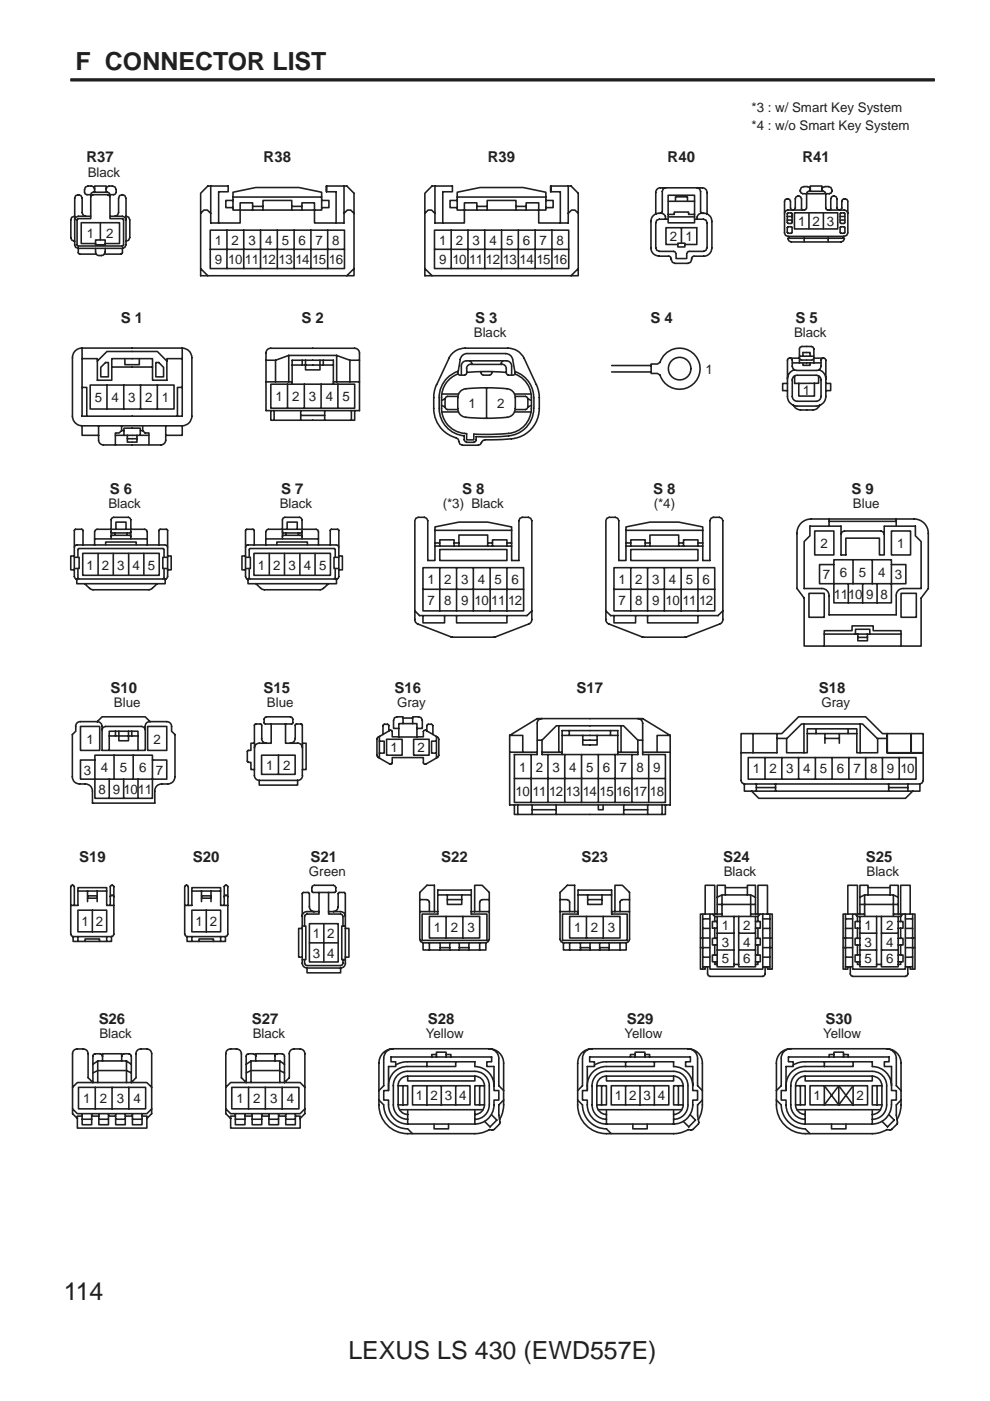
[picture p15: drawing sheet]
<svg xmlns="http://www.w3.org/2000/svg" width="210mm" height="297mm" viewBox="0 0 210 297" stroke-linecap="round" stroke-linejoin="round" font-family="sans-serif">
<defs><g id="words">
<g font-size="5.3" fill="#231f20">
<text x="16" y="14.9">F CONNECTOR LIST</text>
<text x="13.5" y="275.7">114</text>
<text x="73.9" y="288.2">LEXUS LS 430 (EWD557E)</text>
</g>
<g font-size="3.2" fill="#231f20">
<text x="18.3" y="34.4">R37</text>
<text x="55.9" y="34.4">R38</text>
<text x="103.4" y="34.4">R39</text>
<text x="141.5" y="34.4">R40</text>
<text x="170.1" y="34.4">R41</text>
<text x="25.6" y="68.5">S 1</text>
<text x="63.9" y="68.5">S 2</text>
<text x="100.7" y="68.5">S 3</text>
<text x="137.9" y="68.5">S 4</text>
<text x="168.6" y="68.5">S 5</text>
<text x="23.3" y="104.7">S 6</text>
<text x="59.6" y="104.7">S 7</text>
<text x="98" y="104.7">S 8</text>
<text x="138.5" y="104.7">S 8</text>
<text x="180.5" y="104.7">S 9</text>
<text x="23.4" y="147">S10</text>
<text x="55.8" y="147">S15</text>
<text x="83.7" y="147">S16</text>
<text x="122.3" y="147">S17</text>
<text x="173.6" y="147">S18</text>
<text x="16.8" y="182.7">S19</text>
<text x="40.9" y="182.7">S20</text>
<text x="65.8" y="182.7">S21</text>
<text x="93.5" y="182.7">S22</text>
<text x="123.3" y="182.7">S23</text>
<text x="153.3" y="182.7">S24</text>
<text x="183.6" y="182.7">S25</text>
<text x="20.9" y="217">S26</text>
<text x="53.4" y="217">S27</text>
<text x="90.7" y="217">S28</text>
<text x="132.9" y="217">S29</text>
<text x="175" y="217">S30</text>
</g>
<g font-size="2.8" fill="#231f20">
<text x="159.4" y="23.7">*3 : w/ Smart Key System</text>
<text x="159.4" y="27.5">*4 : w/o Smart Key System</text>
<text x="18.6" y="37.4">Black</text>
<text x="169.2" y="47.9">1</text>
<text x="172.3" y="47.9">2</text>
<text x="175.3" y="47.9">3</text>
<text x="18.4" y="50.5">1</text>
<text x="22.5" y="50.5">2</text>
<text x="45.5" y="51.9">1</text>
<text x="49.1" y="51.9">2</text>
<text x="52.7" y="51.9">3</text>
<text x="56.2" y="51.9">4</text>
<text x="59.8" y="51.9">5</text>
<text x="63.3" y="51.9">6</text>
<text x="66.9" y="51.9">7</text>
<text x="70.4" y="51.9">8</text>
<text x="93.1" y="51.9">1</text>
<text x="96.6" y="51.9">2</text>
<text x="100.2" y="51.9">3</text>
<text x="103.8" y="51.9">4</text>
<text x="107.3" y="51.9">5</text>
<text x="110.9" y="51.9">6</text>
<text x="114.4" y="51.9">7</text>
<text x="118" y="51.9">8</text>
<text x="142" y="51.1">2</text>
<text x="145.3" y="51.1">1</text>
<text x="45.5" y="56">9</text>
<text x="48.4" y="56">10</text>
<text x="51.9" y="56">11</text>
<text x="55.5" y="56">12</text>
<text x="59.1" y="56">13</text>
<text x="62.6" y="56">14</text>
<text x="66.2" y="56">15</text>
<text x="69.7" y="56">16</text>
<text x="93.1" y="56">9</text>
<text x="95.9" y="56">10</text>
<text x="99.5" y="56">11</text>
<text x="103" y="56">12</text>
<text x="106.6" y="56">13</text>
<text x="110.2" y="56">14</text>
<text x="113.7" y="56">15</text>
<text x="117.3" y="56">16</text>
<text x="100.5" y="71.5">Black</text>
<text x="168.4" y="71.5">Black</text>
<text x="149.6" y="79.3">1</text>
<text x="170.2" y="83.7">1</text>
<text x="20.1" y="85.3">5</text>
<text x="23.6" y="85.3">4</text>
<text x="27.2" y="85.3">3</text>
<text x="30.8" y="85.3">2</text>
<text x="34.3" y="85.3">1</text>
<text x="58.4" y="85.1">1</text>
<text x="61.9" y="85.1">2</text>
<text x="65.5" y="85.1">3</text>
<text x="69.1" y="85.1">4</text>
<text x="72.6" y="85.1">5</text>
<text x="99.3" y="86.5">1</text>
<text x="105.4" y="86.5">2</text>
<text x="23" y="107.7">Black</text>
<text x="59.3" y="107.7">Black</text>
<text x="93.9" y="107.7">(*3) Black</text>
<text x="138.6" y="107.7">(*4)</text>
<text x="180.8" y="107.7">Blue</text>
<text x="174" y="116.2">2</text>
<text x="190.2" y="116.2">1</text>
<text x="18.4" y="120.8">1 2 3 4 5</text>
<text x="54.7" y="120.8">1 2 3 4 5</text>
<text x="90.6" y="123.7">1</text>
<text x="94.2" y="123.7">2</text>
<text x="97.8" y="123.7">3</text>
<text x="101.3" y="123.7">4</text>
<text x="104.9" y="123.7">5</text>
<text x="108.4" y="123.7">6</text>
<text x="131.1" y="123.7">1</text>
<text x="134.7" y="123.7">2</text>
<text x="138.3" y="123.7">3</text>
<text x="141.8" y="123.7">4</text>
<text x="145.4" y="123.7">5</text>
<text x="148.9" y="123.7">6</text>
<text x="174.5" y="122.8">7</text>
<text x="178" y="122.3">6</text>
<text x="182.1" y="122.3">5</text>
<text x="186.2" y="122.3">4</text>
<text x="189.7" y="122.8">3</text>
<text x="90.6" y="128.3">7</text>
<text x="94.2" y="128.3">8</text>
<text x="97.8" y="128.3">9</text>
<text x="100.6" y="128.3">10</text>
<text x="104.2" y="128.3">11</text>
<text x="107.7" y="128.3">12</text>
<text x="131.1" y="128.3">7</text>
<text x="134.7" y="128.3">8</text>
<text x="138.3" y="128.3">9</text>
<text x="141.1" y="128.3">10</text>
<text x="144.7" y="128.3">11</text>
<text x="148.2" y="128.3">12</text>
<text x="176.8" y="126.9">1110</text>
<text x="183.6" y="126.9">9</text>
<text x="186.7" y="126.9">8</text>
<text x="24.2" y="150">Blue</text>
<text x="56.6" y="150">Blue</text>
<text x="84.2" y="150">Gray</text>
<text x="174.1" y="150">Gray</text>
<text x="18.3" y="157.7">1</text>
<text x="32.5" y="157.7">2</text>
<text x="82.8" y="159.5">1</text>
<text x="88.5" y="159.5">2</text>
<text x="17.8" y="164.3">3</text>
<text x="21.4" y="163.8">4</text>
<text x="25.4" y="163.8">5</text>
<text x="29.5" y="163.8">6</text>
<text x="33.1" y="164.3">7</text>
<text x="56.5" y="163.2">1</text>
<text x="60" y="163.2">2</text>
<text x="110" y="163.6">1</text>
<text x="113.6" y="163.6">2</text>
<text x="117.1" y="163.6">3</text>
<text x="120.7" y="163.6">4</text>
<text x="124.3" y="163.6">5</text>
<text x="127.8" y="163.6">6</text>
<text x="131.4" y="163.6">7</text>
<text x="134.9" y="163.6">8</text>
<text x="138.5" y="163.6">9</text>
<text x="159.6" y="164">1</text>
<text x="163.2" y="164">2</text>
<text x="166.7" y="164">3</text>
<text x="170.3" y="164">4</text>
<text x="173.8" y="164">5</text>
<text x="177.4" y="164">6</text>
<text x="181" y="164">7</text>
<text x="184.5" y="164">8</text>
<text x="188.1" y="164">9</text>
<text x="190.9" y="164">10</text>
<text x="20.9" y="168.3">8</text>
<text x="23.9" y="168.3">9</text>
<text x="26.2" y="168.3">1011</text>
<text x="109.3" y="168.7">10</text>
<text x="112.9" y="168.7">11</text>
<text x="116.4" y="168.7">12</text>
<text x="120" y="168.7">13</text>
<text x="123.6" y="168.7">14</text>
<text x="127.1" y="168.7">15</text>
<text x="130.7" y="168.7">16</text>
<text x="134.2" y="168.7">17</text>
<text x="137.8" y="168.7">18</text>
<text x="65.5" y="185.7">Green</text>
<text x="153.5" y="185.7">Black</text>
<text x="183.7" y="185.7">Black</text>
<text x="17.3" y="196.3">1 2</text>
<text x="41.4" y="196.3">1 2</text>
<text x="92" y="197.7">1</text>
<text x="95.6" y="197.7">2</text>
<text x="99.1" y="197.7">3</text>
<text x="121.7" y="197.7">1</text>
<text x="125.3" y="197.7">2</text>
<text x="128.9" y="197.7">3</text>
<text x="153" y="197.2">1</text>
<text x="157.6" y="197.2">2</text>
<text x="183.3" y="197.2">1</text>
<text x="187.9" y="197.2">2</text>
<text x="66.3" y="203">3 4</text>
<text x="66.3" y="199">1</text>
<text x="69.4" y="199">2</text>
<text x="153" y="200.7">3</text>
<text x="157.6" y="200.7">4</text>
<text x="183.3" y="200.7">3</text>
<text x="187.9" y="200.7">4</text>
<text x="153" y="204.3">5</text>
<text x="157.6" y="204.3">6</text>
<text x="183.3" y="204.3">5</text>
<text x="187.9" y="204.3">6</text>
<text x="21.1" y="220">Black</text>
<text x="53.6" y="220">Black</text>
<text x="90.3" y="220">Yellow</text>
<text x="132.4" y="220">Yellow</text>
<text x="174.5" y="220">Yellow</text>
<text x="17.6" y="233.9">1</text>
<text x="21.2" y="233.9">2</text>
<text x="24.8" y="233.9">3</text>
<text x="28.3" y="233.9">4</text>
<text x="50.1" y="233.9">1</text>
<text x="53.7" y="233.9">2</text>
<text x="57.3" y="233.9">3</text>
<text x="60.8" y="233.9">4</text>
<text x="88.2" y="233.3">1 2 3 4</text>
<text x="130.3" y="233.3">1 2 3 4</text>
<text x="172.5" y="233.3">1</text>
<text x="181.6" y="233.3">2</text>
</g>
</g></defs>
<g fill="#fff" stroke="#fff" stroke-width=".21">
<path d="M15 0v17.2z" fill-rule="evenodd"/>
<path d="M198.1 0v17.2z" fill-rule="evenodd"/>
<path d="M15 0h183.1z" fill-rule="evenodd"/>
</g>
<path d="M15 16.7h183.1v.5h-183.1z" fill-rule="evenodd" fill="#231f20" stroke="#231f20" stroke-width=".21"/>
<g fill="none" stroke="#231f20" stroke-width=".34">
<path d="M44.7 39.4v5.8M69.2 39.4h4.3l1.6 1.6v17.5h-32.6v-17.5l1.6-1.6h4.3v1.3h-2v6.6h4.5v-2.8h-1.5v-.5M69.2 39.4v1.3h2.1v6.6h-4.6v-2.8h1.5v-.5M69.2 39.4v1.3M72.9 39.4v5.8M92.2 39.4v5.8M116.8 39.4h4.3l1.5 1.6v17.5h-32.5v-17.5l1.5-1.6h4.3v1.3h-2v6.6h4.6v-2.8h-1.6v-.5M116.8 39.4v1.3h2v6.6h-4.6v-2.8h1.5v-.5M116.8 39.4v1.3M120.5 39.4v5.8M141.2 39.8l-.6 .2-.2 .6v4.3l-.3 .3a1 1 0 0 1 1 1.3M147.8 39.8l.5 .2 .2 .6v4.3l.4 .3"/>
<path d="M15.8 45.9l-.6 .2-.2 .5v3.8l.2 .5 .6 .2M15.8 45.9h.1M15.8 51.1h.1M15.8 51.9l.2 .5 .6 .3M15.8 42l.2-.5 .6-.2 .6 .2 .2 .5v3.1l.2 .5 .6 .3M15.8 42v9.9M16.6 52.7v.9l.3 .3h3.5M16.6 52.7h9.4M18.2 45.9h-1.6l-.6 .2-.2 .5M19.2 41.3l.2-.4 .4-.1h3l.4 .1 .1 .4M19.2 41.8l.2-.4 .4-.1h3l.4 .1 .1 .4M19.2 45.9v.5h-2.8v5.7h9.7v-5.7h-2.8v-.5"/>
<path d="M20.1 40.1l-.2-.5-.5-.2h-.7l-.6 .3-.2 .5 .1 .9 1.2 .2v4.6h-1M20.1 40.1v-.7h2.4v.7M20.1 40.1v.7M20.3 50.9h2v1h-2zM20.3 52.7v.7a.7 .7 0 0 0 .7 .8M20.3 51.6h-3.1v-4.4h8.1v4.4h-3M21.3 47.2v3.7M22.3 52.7v.7a.93 .93 0 0 1-1.3 .8M22.5 40.1a1.19 1.19 0 0 1 1.9-.4l.2 .5-.1 .9-.4 .2h-.8v4.6h1.1M22.5 40.1v.7M24.4 45.9h1.6l.5 .2 .2 .5M25.9 41.3l-.6 .2-.2 .5v3.1l-.2 .5-.5 .3"/>
<path d="M25.9 41.3l.6 .2 .2 .5v9.9l-.2 .5-.5 .3M26 52.7v.9l-.4 .3h-3.5M26.7 45.9l.6 .2 .2 .5v3.8l-.2 .5-.6 .2M42.5 45.2l.7-.7h.8l.7 .7v2.1h1.7M42.5 56.9l1.6 1.6M44.6 48.8h28.4v8.1h-28.4zM44.6 52.9h28.4M48.1 48.8v8.1M49.4 42.5h-1.5v1.5h1.5M49.4 42.5v-1.7l4.8-1h9.2l4.8 1v1.7M49.4 41.8h18.8M49.4 42.5v1.5"/>
<path d="M51.7 48.8v8.1M53.6 44.5v-1.5h-2.7v1.5h15.8v-1.5h-2.7v1.5M53.6 43.8h2.2M55.2 48.8v8.1M55.8 44.5v-2h6.1v2M58.8 48.8v8.1M61.9 43.8h2.1M62.4 48.8v8.1M65.9 48.8v8.1M68.2 42.5h1.5v1.5h-1.5M68.2 42.5v1.5M69.5 48.8v8.1"/>
<path d="M75.1 45.2l-.7-.7h-.8l-.7 .7v2.1h-1.6M75.1 56.9l-1.6 1.6M90.1 45.2l.7-.7h.7l.7 .7v2.1h1.7M90.1 56.9l1.5 1.6M92.1 48.8h28.5v8.1h-28.5zM92.1 52.9h28.5M95.7 48.8v8.1M96.9 42.5h-1.5v1.5h1.5M96.9 42.5v-1.7l4.9-1h9.1l4.8 1v1.7M96.9 41.8h18.8M96.9 42.5v1.5M99.2 48.8v8.1"/>
<path d="M101.1 44.5v-1.5h-2.6v1.5h15.7v-1.5h-2.6v1.5M101.1 43.8h2.2M102.8 48.8v8.1M103.3 44.5v-2h6.1v2M106.3 48.8v8.1M109.4 43.8h2.2M109.9 48.8v8.1M113.5 48.8v8.1M115.7 42.5h1.6v1.5h-1.6M115.7 42.5v1.5M117 48.8v8.1M122.6 45.2l-.7-.7h-.7l-.7 .7v2.1h-1.7"/>
<path d="M122.6 56.9l-1.5 1.6M138 52.6a1.73 1.73 0 0 0 1.7 1.7M139 45.4v-4.6a.97 .97 0 0 1 1.1-1h8.8a.97 .97 0 0 1 1 1v4.6M139 45.4l-.6 .5-.4 .8v5.9M139 52.5l.2 .6 .6 .2h3l.4 .1 .1 .4v1h2.3v-1l.2-.4 .3-.1M139.7 45.2l-.7 .2M139.8 54.3h2l.3 .1 .2 .7M139.8 45.2h.3M141.7 41.4h5.6v5.8h-5.6zM141.7 45.5h1.3v-.5h3v.5h1.3M141.7 46.5h-1.9l-.6 .2-.2 .5v5.3M141.7 46h5.6"/>
<path d="M141.7 42.7h5.6M143.2 42.7v-1h2.6v1M143.7 51.6h1.5v.8h-1.5zM143.7 51.8h-2.5v-3.5h6.5v3.5h-2.5M144.5 48.3v3.3M147.3 46.5h1.9l.5 .2 .2 .5v5.3M149.2 45.2l.7 .2M149.2 54.3l-2.4 .1-.4 1.2-.5 .2h-2.8l-.5-.2-.3-.6M149.2 45.2a1.08 1.08 0 0 0-1.4 1.3M149.9 45.4l.8 .7 .2 .8M149.9 52.5l-.2 .6-.5 .2h-3.1M150.9 52.6a1.7 1.7 0 0 1-1.7 1.7"/>
<path d="M150.9 46.9v5.7M166.9 45.9h1.1M166.9 46.7h1.1M167 48.1h.9v1.3h-.9zM167.1 45.1l-.2 .2v1.8l.2 .3M167.1 45.1h.7M167.1 47.4h.7M167.3 50.5h11.5M167.3 50.1h11.5M167.6 42.7l-.2-.4-.4-.2-.5 .2-.2 .4v6.7l.2 .5 .7 .2v.4l-.2 .1 .3 .5 .4 .2h10.6l.5-.2 .2-.5-.2-.1v-.4l.7-.2 .3-.5v-6.7l-.2-.4-.4-.2-.6 .2-.1 .4M167.6 42.7v1.4l.1 .3 .3 .1M167.7 45.1l.2 .2v1.8v.2l-.2 .1"/>
<path d="M168.2 44.5l.3-.1 .1-.3v-2l.2-.4 .6-.1 .4 .1 .1 .4v2.2l.2 .2M168.4 45.1h9.2v3.4h-9.2zM169.7 40.5l.1 .4 .4 .1M169.7 40.3l.2-.5 .6-.2 1.1 .1 .2 .5v-.8h2.5v1.2M169.7 40.3v.3M170.2 41.1h.8v3l-.1 .3-.3 .1M170.5 50.5v.8M170.6 44.5h-3.6l-.5 .2-.2 .5M171 41.1h4.9M171.5 40.5l-.5 .5M171.5 40.6l3.1-.1 .3 .2 .2 .3M171.5 45.1v3.4"/>
<path d="M171.8 40.2v.4M174.2 40.2l.2-.5 .5-.1h.7l.6 .2 .2 .7-.2 .4-.3 .1M174.6 45.1v3.4M175.1 41.1l.1 3.3 3.8 .1 .5 .2 .3 .5M175.6 50.5v.8M176.7 41.6l-.4 .1-.2 .4v2.2l-.2 .2M176.7 41.6l.6 .1 .2 .4v2l.1 .3 .3 .1M178.1 45.9h1M178.1 46.7h1M178.2 48.1h.9v1.3h-.9zM178.3 45.1l-.2 .2v1.8l.2 .3M178.3 45.1h.6"/>
<path d="M178.3 47.4h.6M178.5 42.7v1.4l-.1 .3-.3 .1M178.9 45.1l.2 .2v1.8l-.2 .3M15.4 75.8v12.4a2.06 2.06 0 0 0 2 2.1M17.4 73.8a2.01 2.01 0 0 0-2 2M17.4 76h3.2v4.6h3.1v-4.6h8.6v4.6h3.1v-4.6h3.2M17.4 73.8h21.2M17.4 73.8v14.4h21.2v-14.4M20.6 76.6l2.1-2.1h10.7l2 2.1M21.4 77.9l1-1h.6v3h-1.6zM23.7 77.8h8.6M26.5 76v1.3h3v-1.3"/>
<path d="M33 76.9h.7l1 1v2h-1.7zM38.6 73.8a2.06 2.06 0 0 1 2.1 2v12.4a2.08 2.08 0 0 1-2.1 2.1M56.4 76.4h2v4.6M61.2 75.4v5.6M61.2 75.4h10.2M61.2 75.4l-2.8 1M61.9 77.4h8.8M64.1 76.4v1M64.8 76.4v2h3v-2M68.5 76.4v1M71.4 75.4v5.6M71.4 75.4l2.8 1"/>
<path d="M75.2 73.8a1.02 1.02 0 0 1 1 1.1v12.2h-18.8M75.2 73.8h-17.8l-.5 .2-.4 .3-.1 .5v12.3h1v2h17.8v-2M76.2 76.4h-2v4.6M95.2 76l-2.6 5.6M97 79.3a5.3 5.3 0 0 0-3.4 5 10 10 0 0 0 .3 3.9 5.4 5.4 0 0 0 5 3.7v1.4h1.6v-1.3l4 .1a15.2 15.2 0 0 0 5.2-.7 5.3 5.3 0 0 0 2.9-4.8M97.1 78.7a5.9 5.9 0 0 0-4 5.6M97.8 79.5v-1.9l.1-.5a1.12 1.12 0 0 1 1.1-.6h8.3a1.12 1.12 0 0 1 1.2 1.1v1.9M98.6 73.8a3.8 3.8 0 0 0-3.5 2.2M98.6 73.8h9.1a3.8 3.8 0 0 1 3.4 2.2l2.6 5.6M99 79l4.2-.2 4.1 .2M99.1 75a1.5 1.5 0 0 0-1.5 1.2l-.5 3.1 .3 .2h1.1l.3-.1 .2-1.2M99.1 75h8.1"/>
<path d="M99.5 76.5l.3 .1 .1 .2M99.8 77.2a.91 .91 0 0 0-.9 1M99.9 77.3h6.5M100 76.9l.1 .4M102 78.8l.1 .6 .4 .1h1.3l.3-.1 .2-.6M106.4 77.2a.92 .92 0 0 1 .9 .9M106.8 76.5l-.3 .1-.2 .7M107.2 75a1.5 1.5 0 0 1 1.5 1.2l.6 3.1-.5 .2h-1l-.3-.1-.2-1.2M109.2 78.8a5.8 5.8 0 0 1 4 5.5M109.2 79.3a5.3 5.3 0 0 1 3.5 5M138.1 77.5v1.4M139.9 76.8a4.4 4.4 0 0 1 6.7-2.2 4.4 4.4 0 0 1 0 7.1 4.4 4.4 0 0 1-6.7-2.2l-.5-.3h-1.3v-.3h-8.4"/>
<path d="M139.9 76.8l-.5 .4h-1.3v.3h-8.4M167.6 75.9l.3 .2 .1 .2v1.3M168 77.6l.2 .6 .7 .3M168 76.9h6.1M168.3 79.9l.7-.3h4l.6 .1 .3 .4 .2 .5v3.5a1.04 1.04 0 0 1-1 1h-4.1a1.04 1.04 0 0 1-1-1v-3.5zM168.4 78.4a2.04 2.04 0 0 0-1.4 2M168.5 79.7v1.6h5.1v-1.6M169.5 73.9l.1-.3 .4-.1h2l.4 .1 .2 .4v2.9M169.5 74v2.9M169.5 75.5h3.1M170.2 76.9v.6h1.6v-.6M170.2 75.5v-.8h1.6v.8"/>
<path d="M173.6 78.4a2.03 2.03 0 0 1 1.5 2M174.1 77.6a.94 .94 0 0 1-.9 .9h-4.3M174.5 75.9l-.3 .2-.1 .2v1.3M17.4 82.1h1v6.1M19.1 81.6h17.8v5.1h-17.8zM20.9 90.3v3a1.04 1.04 0 0 0 1 1h12.2a1.04 1.04 0 0 0 1-1v-3M22.7 81.6v5.1M24.5 92.3h5.2v-1.5h-3.4v1.5M25.8 90.3v1M26.2 81.6v5.1M26.3 91.3h-.5l-.5 .5h-.8v2.5M27 92.3v1.4h2v-1.4"/>
<path d="M27 93h2M29.7 91.3h.6l.5 .5h.8v2.5M29.7 92.3h1.9M29.8 81.6v5.1M30.3 90.3v1M33.4 81.6v5.1M38.6 90.3h-21.2v2h3.5M38.6 90.3v2h-3.5M38.6 82.1h-1v6.1M56.4 81h5.5M57.4 81.5h17.8v5.1h-17.8zM58.1 87.1v2"/>
<path d="M61 81.5v5.1M61.9 81.5v-5.1h8.8v5.1M63.8 88.1h5M63.8 87.1v2M64.5 81.5v5.1M68.1 81.5v5.1M68.8 87.1v2M70.7 81h5.5M71.6 81.5v5.1M74.5 87.1v2M92.6 81.5l-.4 1.2-.2 1.6a8.2 8.2 0 0 0 1.4 6.3l1.3 1.3 2 .9M93.1 84.3v2.3a5.8 5.8 0 0 0 5.3 5.8v.9l.2 .3 .3 .2h1.6l.3-.2 .2-1h3.2l3.6-.2"/>
<path d="M93.6 85.9l.8 .4M93.6 83.5h3.6M93.6 87.3h3.6M94.4 86.3l.1 .4 .4 .1h2.2M94.4 84.5v1.8M94.4 84.5l-.8 .4M97.1 84h-2.2l-.4 .2-.1 .3M97.6 83a4.3 4.3 0 0 1 3.1-.7l3.7-.1a10 10 0 0 1 4.1 .6l.5 .5 .2 .7v2.6a2.02 2.02 0 0 1-2.3 1.9l-3.8 .2-3.7-.2a2.01 2.01 0 0 1-2.3-1.9v-2.8zM103.2 82.2v6.5M109.1 83.5h3.5M109.1 87.3h3.5M109.3 84h2.1l.3 .2 .2 .3"/>
<path d="M111.9 86.3l-.2 .4-.3 .1h-2.1M111.9 84.5v1.8M111.9 84.5l.8 .4M112.7 85.9l-.8 .4M112.7 84.3v2.3M113.2 86.6a5.8 5.8 0 0 1-5.3 5.8M113.2 84.3v2.3M113.7 81.5l.6 2v3.1M114.3 86.6a6.6 6.6 0 0 1-7.1 6.5l-3.6 .1a1.44 1.44 0 0 0-1.8 1l-.4 .2h-3.3l-.6-.2-.3-1.1-.5-.3M167 81.3h-1.1v1.5h1.1M168.2 85.9a1.68 1.68 0 0 0 1.5 1h3l.7-.4 .4-.6M168.2 85.9l.8 .2h4.1l.7-.2"/>
<path d="M168.2 85.9a2.01 2.01 0 0 1-1.2-1.8v-7.8l.1-.2 .3-.2h2.1l.1 .3 .3 .1h2.2l.3-.1 .2-.3 2.4 .2 .1 .2v7.8a2.02 2.02 0 0 1-1.3 1.8M169.4 81.3v2.7h3.3v-2.7M175.1 81.3h1v1.5h-1M15.8 118.2h1v2.3h-1M15.8 117.9v2.9M16.5 118.2v-1.6l.1-.3h.2h17.7l.3 .3v1.6M17.5 117.3h16.3v4.7h-16.3zM17.6 115.5h-1.3l-.4 .2-.1 .3M20.1 114.3h11.1M20.1 115.5h11.1M20.8 117.3v4.7M22.4 115.5v-.6h6.5v.6"/>
<path d="M23.6 113.7l.2-.2h3.7l.2 .3M23.6 112.7l.2 .3h3.7l.2-.3M23.6 114.3v-2.1h4.1v2.1M24 117.3v4.7M24.1 109.7l-.4 .1-.1 .4v2h-3l-.4 .2-.1 .3v2.8h-2.5l-.1-3.2h-1.7v5.6h-.8v2.9h.8v1.4l.2 .5M24.1 109.7h3.1l.4 .1 .1 .4v2h3l.4 .2 .1 .3v2.8h2.5l.1-3.2h1.7v5.6h.8v2.9h-.8v1.4l-.2 .5M24.3 113v.5M24.6 112.2v-1.5h2.1v1.5M27 113v.5M27.3 117.3v4.7M30.5 117.3v4.7M33.7 115.5h1.3l.4 .2 .1 .3"/>
<path d="M35.5 118.2h-1v2.3h1M35.5 117.9v2.9M52.1 118.2h1v2.3h-1M52.1 117.9v2.9M52.8 118.2v-1.6l.1-.3h.2h17.7l.3 .3v1.6M53.8 117.3h16.3v4.7h-16.3zM53.9 115.5h-1.3l-.4 .2-.1 .3M56.4 114.3h11.1M56.4 115.5h11.1M57.1 117.3v4.7M58.7 115.5v-.6h6.5v.6M59.9 113.7l.2-.2h3.7l.2 .3"/>
<path d="M59.9 112.7l.2 .3h3.7l.2-.3M59.9 114.3v-2.1h4.1v2.1M60.3 117.3v4.7M60.4 109.7l-.4 .1-.1 .4v2h-3l-.4 .2-.1 .3v2.8h-2.5l-.1-3.2h-1.7v5.6h-.8v2.9h.8v1.4l.2 .5M60.4 109.7h3.1l.4 .1 .1 .4v2h3l.4 .2 .1 .3v2.8h2.5l.1-3.2h1.7v5.6h.8v2.9h-.8v1.4l-.2 .5M60.6 113v.5M60.9 112.2v-1.5h2.1v1.5M63.3 113v.5M63.6 117.3v4.7M66.8 117.3v4.7M70 115.5h1.3l.4 .2 .1 .3M71.8 118.2h-1v2.3h1"/>
<path d="M71.8 117.9v2.9M92.2 115.8h16.3M92.2 112.4h16.3M92.2 115.1h1M93.2 116.5h14.3v2.3h-14.3zM93.2 115.8v-1.3h3.1v1.3M96.3 115.1h1M97.3 115.8v-2.4h6.1v2.4M103.4 115.1h1M104.4 115.8v-1.3h3.1v1.3M107.5 115.1h1M132.7 115.8h16.3"/>
<path d="M132.7 112.4h16.3M132.7 115.1h1M133.7 116.5h14.3v2.3h-14.3zM133.7 115.8v-1.3h3.1v1.3M136.8 115.1h1M137.8 115.8v-2.4h6.1v2.4M143.9 115.1h1M144.9 115.8v-1.3h3.1v1.3M148 115.1h1M172.7 112.6h4.1v5.1h-4.1zM175.8 110v1.6M175.8 110.5h14.2"/>
<path d="M176.8 118.7h12.2v9.1h-12.2zM176.8 119.7h-3v4.1h18.3v-4.1h-3.1M178.3 113.3l.2-.5 .5-.2h7.8l.4 .2 .3 .5M180.9 118.7v5.1M184.9 118.7v5.1M189 112.6h4.1v5.1h-4.1zM190 110v1.6M193.8 110a3 3 0 0 1 3 3.1v11.7l-1.5 2v10.2h-24.8v-10.2l-1.5-2v-11.7M193.8 110h-21.8a3 3 0 0 0-3 3.1M16 122.7l.3 .2v.9h1.6l1.1 1 .7 .2h11.9l.7-.2 1-1h1.7v-.9l.3-.2M16 122.7l.3 .1M16.3 122.8h18.7"/>
<path d="M16.3 122.8v.1M16.5 120.6v1.9l.3 .3M17.9 123.8h15.4M34.8 120.6v1.9l-.3 .3M35 122.8v.1M35.3 122.7l-.3 .1M52.3 122.7l.3 .2v.9h1.7l1 1 .7 .2h11.9l.7-.2 1.1-1h1.6v-.9l.3-.2M52.3 122.7l.3 .1M52.6 122.8h18.7M52.6 122.8v.1M52.8 120.6v1.9l.3 .3M54.3 123.8h15.4"/>
<path d="M71.1 120.6v1.9l-.3 .3M71.3 122.8v.1M71.6 122.7l-.3 .1M88 129.5l1 1h22.7l1.1-1M89.7 120.4h21.3v9.1h-21.3zM89.7 130.5v1.6h4.6v-1.6M89.7 124.9h21.3M93.2 120.4v9.1M96.8 130.5v1.6h10.7v-1.6M96.8 120.4v9.1M100.4 120.4v9.1M103.9 120.4v9.1"/>
<path d="M107.5 120.4v9.1M112.8 131.3v-20.9l-.3-.5-.5-.2h-1.3l-.5 .2-.2 .5v8.4h-1.5v-7.1l-5.1-1h-6.1l-5.1 1v7.1h-1.5v-8.4l-.2-.5-.5-.2h-1.3l-.5 .2-.2 .5v20.9v.5l.4 .4 7.4 2.9h8.9l7.5-2.9 .4-.4 .2-.5M128.5 129.5l1 1h22.7l1.1-1M130.2 120.4h21.3v9.1h-21.3zM130.2 130.5v1.6h4.6v-1.6M130.2 124.9h21.3M133.7 120.4v9.1M137.3 130.5v1.6h10.7v-1.6M137.3 120.4v9.1M140.9 120.4v9.1M144.4 120.4v9.1M148 120.4v9.1"/>
<path d="M153.3 131.3v-20.9l-.3-.5-.5-.2h-1.3l-.5 .2-.2 .5v8.4h-1.5v-7.1l-5.1-1h-6.1l-5.1 1v7.1h-1.5v-8.4l-.2-.5-.5-.2h-1.3l-.5 .2-.2 .5v20.9v.5l.4 .4 7.4 2.9h8.9l7.5-2.9 .4-.4 .2-.5M171.5 125.8h3.3v5.1h-3.3zM174.2 124.8a1.5 1.5 0 0 1 1.6 1.5v4.1h14.2v-4.1M174.3 124.8h-3.8v-10l1.2-1.2v-2h6.6v6.1h1v-3.6h7.2v3.6h1v-6.1h6.6v2l1.2 1.2v10l-4.3 .1a1.45 1.45 0 0 0-1 1.4M174.8 137v-3.3h5.9v-1h4.4v1h5.9v3.3M174.8 134.4h16.2M179.9 123.8v4M181.4 134.4v-1h3v1M181.9 134.4v1.5h2v-1.5M181.9 135.1h2M182.9 123.8v4M186 123.8v4"/>
<path d="M191 125.8h3.3v5.1h-3.3zM16.1 154v1l-.8 .7v9a1.5 1.5 0 0 0 1.6 1.5 2.93 2.93 0 0 1 2 .3l.5 .4 .2 .5v2.9h13.2v-2.6M17.1 154h4v5.1h-4zM20.6 153a1.02 1.02 0 0 1 1 1v5.1h7.7M21.6 154.7l.2-.5 .6-.2h7.7l.5 .2 .2 .5M23.2 156h6.1M24.5 155v1M25.2 155v2.1h2v-2.1M27.9 155v1M30.8 154v5.1h-1.5v-4.1h-6.1v4.1M31.3 154h4.1v5.1h-4.1zM31.8 153l-1-1h-9.2l-1 1h-3.5a.97 .97 0 0 0-1.1 1"/>
<path d="M31.8 153l-.7 .3-.3 .7M31.8 153h3.6M35.3 153h.1a1.02 1.02 0 0 1 1 1v1l.7 .7v9a1.55 1.55 0 0 1-1.5 1.5 3 3 0 0 0-2.1 .2l-.4 .5-.3 .8M54 157.6v5.6M55.5 153.8l-.3-.3-1.2 .1-.1 4h-.7v1.5h-.7l-.1 .3v2l.1 .2h.7v1.6h.7v1.2a1.04 1.04 0 0 0 1.1 1.1M55.5 156.5a1.04 1.04 0 0 0 1 1.1M55.5 153.8v2.8M56 152.5l.1 .9 1.4 .1v4.1h-1M56.5 157.6l-1.9 .1a1.02 1.02 0 0 0-.7 .9M57.5 153.5h3.1M61.6 152l.3 .1 .2 .4M61.6 157.5l.5-.1 .4-.6 .2-3.2h1.4v4h.8v5.6h-.8v1.2"/>
<path d="M61.6 152h-5.1l-.3 .1-.2 .4M61.6 157.6h1.5M62.1 153.3l-.3 .2h-1.3v4.1h1.1M62.1 152.5v.8M63.1 157.6a.97 .97 0 0 1 1 1M64.1 157.6v5.6M79.9 156.7v3.4M80.4 157.1h1.1v2.6h-1.1M80.4 156.1v4.6M82 156.7h3.3v3.4h-3.3zM82.5 155l-1.3 .7M84.6 154.4v-1h3.8v1"/>
<path d="M84.6 156.3h3.8M85.5 152.2v1.2M87.5 152.2v1.2M87.7 156.7h3.3v3.4h-3.3zM90.5 155l1.3 .7M90.8 153.6l-.3 .3v1.1l-.6-.2-.1 .3v1.1h-1.4v-1.8h1.1v-1.7l-.2-.5-.6-.2h-1.2v.2h-2v-.2h-1.3l-.6 .2-.2 .5v1.7h1.2v1.8h-1.4v-1.1l-.2-.3-.6 .2v-1.4h-.9l-.3 .3v1.8l-1 .6-.3 .4M90.8 153.6h.9l.1 .3v1.8l1 .6 .2 .4v3.4l-.2 .5-2.6 1.4h-.3l-.1-.2v-1.2h-6.6v1.2l-.2 .2h-.3l-2.5-1.4-.3-.5M92.5 157.1h-1v2.6h1M92.5 156.1v4.6M108.1 155.9v14.8h1v2h32v-2M108.1 155.9h2.7v3.6M108.1 155.9l5.8-3.5h22.4l5.8 3.5"/>
<path d="M108.1 159.5h5.8M109.1 160h4.8v-3.1h1v3.1h20.3v-3.1h1.1v3.1h4.8v10.1h-32zM112.6 160v10.1M113.9 153.4v3.5M114.9 152.4h-.4a1.02 1.02 0 0 0-.6 1M114.9 156.9l3.1-3h14.2l3 3M114.9 159.5h4.3M116.2 160v10.1M118.5 153.9v5.6M119.2 160v-5.1h11.8v5.1M119.2 155.9h11.8M119.7 160v10.1"/>
<path d="M120.7 154.9v1M123.3 160v10.1M123.6 155.9v2h3v-2M123.6 156.9h3M126.9 160v10.1M129.4 154.9v1M130.4 160v10.1M131 159.5h4.2M131.7 153.9v5.6M134 160v10.1M135.2 152.4a1.02 1.02 0 0 1 1.1 1v3.5M136.3 159.5h5.8"/>
<path d="M137.5 160v10.1M142.1 155.9h-2.8v3.6M142.1 155.9v14.8h-33M159.7 155.5v4.1M164.7 156.6h2.1v3h4.4v-5.1h10.5v5.1h4.4v-3h2M164.7 155.5v4.1h-7.6M166.8 156.6l3.1-3.1h13l3.1 3.1M170.5 153.5v6.1M171.2 155.5h10.5M173 154.5v1M174.9 155.5v2.1M174.9 156.6h3.1"/>
<path d="M178 155.5v2.1M179.8 154.5v1M182.4 153.5v6.1M188.1 155.5v4.1h7.6M193.2 155.5v4.1M20.1 160.1h12.2v9.2h-12.2zM20.1 161.1h-3v4.1h18.3v-4.1h-3.1M23.2 165.2v4.1M24.2 160.1v5.1M26.2 165.2v4.1M28.2 160.1v5.1M29.3 165.2v4.1"/>
<path d="M55.5 160.1h7.1v4.1h-7.1zM59 160.1v4.1M64.1 164.4a1.02 1.02 0 0 1-1 1.1v1h-8.1v-1h8.1M109.1 165.1h32M109.8 170.7v2M112.8 171.7h5.1M112.8 170.7v2M117.9 170.7v2M126.9 170.7v1h1v-1M132.2 170.7v2M132.2 171.7h5.1M137.3 170.7v2"/>
<path d="M140.4 170.7v2M157.8 166.2l-.5-.2-.2-.5v-10h8.7l3.5-3.5h14.2l3.6 3.5h8.6v10l-.2 .5-.5 .2M157.8 166.2v1.5h1.6M157.8 166.2h37.2M158.6 160.6h35.6v4.6h-35.6zM159.4 167.7l1.5 1.6h31.1l1.5-1.6M159.4 167.7h34.1M160.4 167h4M160.4 166.2v1.5M162.2 160.6v4.6M164.4 166.2v1.5M165.8 160.6v4.6"/>
<path d="M169.3 160.6v4.6M172.9 160.6v4.6M176.4 160.6v4.6M180 160.6v4.6M183.5 160.6v4.6M187.1 160.6v4.6M188.4 167h4.1M188.4 166.2v1.5M190.7 160.6v4.6M192.5 166.2v1.5M195 166.2v1.5h-1.5M15 192h1.5v-3.8h6.1v3.8h.8v-4a.42 .42 0 0 1 .6-.2l.1 10.3-.1 .3-.4 .2"/>
<path d="M15.5 198.6v1h8.1v-1M15.5 198.6h8.1M15.8 192v-4a.43 .43 0 0 0-.7-.2l-.1 10.3 .2 .3 .3 .2M16.5 193h6.1v4.6h-6.1zM16.5 198.6v1M16.5 188.9h6.1M18 199.6v-.5h3.1v.5M18.6 190.4h2M18.6 188.9v2.3M18.6 189.9h2M19.6 193v4.6M20.6 188.9v2.3"/>
<path d="M22.6 198.6v1M23.4 190.1a.44 .44 0 0 1 .6-.2l.1 .2M23.4 192h.7M39.2 192h1.5v-3.8h6.1v3.8h.7v-4a.41 .41 0 0 1 .7-.2l.1 10.3-.1 .3-.4 .2M39.7 198.6v1h8.1v-1M39.7 198.6h8.1M39.9 192v-4a.43 .43 0 0 0-.7-.2v10.3l.1 .3 .4 .2M40.7 193h6.1v4.6h-6.1zM40.7 198.6v1M40.7 188.9h6.1M42.2 199.6v-.5h3.1v.5M42.7 190.4h2"/>
<path d="M42.7 189.9h2M42.7 188.9v2.3M43.7 193v4.6M44.7 188.9v2.3M46.8 198.6v1M47.5 190.1a.43 .43 0 0 1 .7-.2l.1 .2M47.5 192h.8M64.1 196.3h.7v7.2h-.7M64.1 196.8v6.1M64.6 194.3v2M65.6 195.8h6.1v8.2h-6.1zM65.6 192.3v-2.8l-.3-.3-1.1 .1-.1 7.5h-.8v6.1h.8l.1 1.8 .4 .4 .5 .1"/>
<path d="M65.6 192.2l.3 .8 .7 .3M65.6 199.9h6.1M66.1 188.2l.1-.3 .4-.2h4.1l.3 .2 .2 .3-.1 .9-1.4 .1v4.1h1M66.1 188.2l.1 .9 1.4 .1v4.1h-1M66.6 193.3h-1.5a1.02 1.02 0 0 0-1 1M67.6 193.3v.5h-2.5l-.4 .2-.1 .3M67.6 189.2h2.1M68.7 195.8v8.2M69.7 193.3v.5h2.5l.4 .2 .1 .3v2M70.7 193.3l2 .1 .4 .4 .1 .5M71.7 192.3l-.1 .3a.99 .99 0 0 1-.9 .7M71.7 192.3l.1-3h1.3l.1 7.5h.8v6.1h-.8v1.3"/>
<path d="M73.2 196.3h-.7v7.2h.7M73.2 196.8v6.1M89 190.7h1.5l.4 .2 .1 .4v2M89 193.3h3.1M89.7 199.9v1.5h13.3v-1.5M89.7 199.9h13.3M91 194.3h10.7v4.6h-10.7zM91 199.9v1.5M92.1 193.3v-5.6h-1.6l-1.5 1.5v10l.2 .5 .5 .2M92.1 193.3h.7v-4.6h7.1v5.1h3.3v5.6h-13.7v-5.6h3.3v-.5M92.8 189.7h7.1M93.3 199.9v1.5"/>
<path d="M94.6 194.3v4.6M94.8 189.7v2.1h3.1v-2.1M94.8 190.7h3.1M95.4 199.9v1.5M97.4 199.9v1.5M98.1 194.3v4.6M99.4 199.9v1.5M99.9 193.3h3.8M100.6 193.3v-5.6h1.6l1.5 1.5v10l-.2 .5-.5 .2M101.7 199.9v1.5M103.7 190.7h-1.5l-.3 .2-.2 .4v2M118.7 190.7h1.6l.3 .2 .2 .4v2"/>
<path d="M118.7 193.3h3.1M119.5 199.9v1.5h13.3v-1.5M119.5 199.9h13.3M120.8 194.3h10.7v4.6h-10.7zM120.8 199.9v1.5M121.8 193.3v-5.6h-1.5l-1.6 1.5v10l.3 .5 .5 .2M121.8 193.3h.8v-4.6h7.1v5.1h3.3v5.6h-13.7v-5.6h3.3v-.5M122.6 189.7h7.1M123.1 199.9v1.5M124.3 194.3v4.6M124.6 189.7v2.1h3v-2.1M124.6 190.7h3"/>
<path d="M125.1 199.9v1.5M127.1 199.9v1.5M127.9 194.3v4.6M129.2 199.9v1.5M129.7 193.3h3.8M130.4 193.3v-5.6h1.6l1.5 1.5v10l-.2 .5-.5 .2M131.5 199.9v1.5M133.5 190.7h-1.5l-.4 .2-.1 .4v2M148.5 198.9h2M149 194.8h1.5M149 196.8h1.5M149 193.8v11.7"/>
<path d="M149.5 193.8h-1v11.7h1v-.5h.5v1.5l.2 .4 .3 .1h11.2l.4-.1 .1-.4v-1.5h.5v.5h1v-11.7h-1M149.5 193.8v-6.1h2v6.1M149.5 193.8h1M151 193.8h2.1M151.5 194.3l-.5-.5h-.5v11.7h11.2v-11.7h-.5l-.5 .5M151.5 196.8v2.1M152.1 194.3h3.5v10.7h-3.5zM152.1 193.8v-6.1h1.7v.5h4.7v-.5h1.7v6.1M152.1 198.9h-1.1v1.5h1.1M152.1 194.3h-.6v1.1M152.1 195.4h-1.1v1.4h1.1M152.1 197.9h3.5"/>
<path d="M152.1 191.8h8.1M153.1 194.3v-4.6h6.1v4.6M153.1 189.7l-1 .5M153.8 188.2v1.5M155.6 194.3h1M156.6 194.3h3.6v10.7h-3.6zM156.6 197.9h3.6M158.5 188.2v1.5M159.2 193.8h2M159.2 189.7l1 .5M160.2 194.3h.5v1.1M160.2 198.9h1v1.5h-1"/>
<path d="M160.2 195.4h1v1.4h-1M160.7 193.8v-6.1h2v6.1M160.7 196.8v2.1M161.7 193.8h1M161.7 194.8h1.5M161.7 198.9h2M161.7 196.8h1.5M163.2 193.8v11.7M178.8 198.9h2M179.3 194.8h1.5M179.3 196.8h1.5M179.3 193.8v11.7"/>
<path d="M179.8 193.8h-1v11.7h1v-.5h.5v1.5l.1 .4 .4 .1h11.2l.3-.1 .2-.4v-1.5h.5v.5h1v-11.7h-1M179.8 193.8v-6.1h2v6.1M179.8 193.8h1M181.3 193.8h2M181.8 194.3l-.5-.5h-.5v11.7h11.2v-11.7h-.5l-.5 .5M181.8 196.8v2.1M182.3 194.3h3.6v10.7h-3.6zM182.3 193.8v-6.1h1.7v.5h4.7v-.5h1.7v6.1M182.3 198.9h-1v1.5h1M182.3 194.3h-.5v1.1M182.3 195.4h-1v1.4h1M182.3 197.9h3.6"/>
<path d="M182.3 191.8h8.1M183.3 194.3v-4.6h6.1v4.6M183.3 189.7l-1 .5M184 188.2v1.5M185.9 194.3h1M186.9 194.3h3.5v10.7h-3.5zM186.9 197.9h3.5M188.7 188.2v1.5M189.4 193.8h2.1M189.4 189.7l1 .5M190.4 194.3h.6v1.1M190.4 198.9h1.1v1.5h-1.1"/>
<path d="M190.4 195.4h1.1v1.4h-1.1M191 193.8v-6.1h2v6.1M191 196.8v2.1M192 193.8h1M192 194.8h1.5M192 198.9h2M192 196.8h1.5M193.5 193.8v11.7M64.6 203.5l.1 1.1 .4 .1h7.1l.4-.1 .1-.4v-.7M65.1 205.2v1.1h7.1v-1.1M65.1 205.2h7.1M73.2 204.2l-.3 .7-.7 .3"/>
<path d="M93.3 200.9h2.1M97.4 200.9h2M123.1 200.9h2M127.1 200.9h2.1M148.5 200.9h2M149 205h.5M149 202.9h1.5M150 205h.5M151.5 203.9v.6h.6M151.5 200.4v2.1M152.1 202.5h-1.1v1.4h1.1M152.1 201.4h3.5"/>
<path d="M155.6 204.5h1M156.6 201.4h3.6M160.2 202.5h1v1.4h-1M160.7 203.9v.6h-.5M160.7 200.4v2.1M161.7 200.9h2M161.7 205h.5M161.7 202.9h1.5M162.7 205h.5M178.8 200.9h2M179.3 205h.5M179.3 202.9h1.5"/>
<path d="M180.3 205h.5M181.8 203.9v.6h.5M181.8 200.4v2.1M182.3 202.5h-1v1.4h1M182.3 201.4h3.6M185.9 204.5h1M186.9 201.4h3.5M190.4 202.5h1.1v1.4h-1.1M191 203.9v.6h-.6M191 200.4v2.1M192 200.9h2M192 205h.5"/>
<path d="M192 202.9h1.5M193 205h.5M15.4 235.1l1 1h14.7l1.1-1M15.4 230.5l1-1h14.7l1.1 1M16.4 237.1v2.1h14.7v-2.1M16.6 230.5h14.3v4.6h-14.3zM17.4 236.6h-1v.5M17.4 236.1v2.4h2v-2.4M17.4 237.3h2M19.4 236.6h1.6M19.7 225.7l1-.8h6.1l1 .8M19.7 227.5l1-.5h6.1l1 .5"/>
<path d="M20.2 230.5v4.6M20.7 224.9v4.6M21 236.1v2.4h2v-2.4M21 237.3h2M21.7 223.9l-.1-.3-.4-.2-1.4 .2-.1 .3v5.6l-1-1v-5.1l-.2-.5-.3-.4-.6-.1h-1.5l-.6 .5-.1 .5v12.7l1 1M21.7 223.9v-.5h4.1v.5M21.7 223.9v1M23 236.6h1.5M23.8 230.5v4.6M24.5 236.1v2.4h2.1v-2.4M24.5 237.3h2.1M25.8 223.9l.1-.3 .4-.2h1l.4 .2 .1 .3v5.6l1-1v-5.1a1.02 1.02 0 0 1 1.1-1h1.2a1.02 1.02 0 0 1 1.1 1v12.7l-1.1 1"/>
<path d="M25.8 223.9v1M26.6 236.6h1.5M26.8 224.9v4.6M27.3 230.5v4.6M28.1 236.1v2.4h2v-2.4M28.1 237.3h2M30.1 236.6h1v.5M47.9 235.1l1 1h14.7l1-1M47.9 230.5l1-1h14.7l1 1M48.9 237.1v2.1h14.7v-2.1M49.1 230.5h14.3v4.6h-14.3zM49.9 236.6h-1v.5"/>
<path d="M49.9 236.1v2.4h2v-2.4M49.9 237.3h2M51.9 236.6h1.6M52.2 225.7l1-.8h6.1l1 .8M52.2 227.5l1-.5h6.1l1 .5M52.7 230.5v4.6M53.2 224.9v4.6M53.5 236.1v2.4h2v-2.4M53.5 237.3h2M54.2 223.9l-.1-.3-.4-.2-1.4 .2-.1 .3v5.6l-1-1v-5.1l-.2-.5-.3-.4-.6-.1h-1.5l-.6 .5-.1 .5v12.7l1 1M54.2 223.9v-.5h4.1v.5M54.2 223.9v1"/>
<path d="M55.5 236.6h1.5M56.3 230.5v4.6M57 236.1v2.4h2.1v-2.4M57 237.3h2.1M58.3 223.9v1M59.1 236.6h1.5M59.3 224.9v4.6M59.8 230.5v4.6M60.6 236.1v2.4h2v-2.4M60.6 237.3h2M62.6 236.6h1v.5M63.6 222.4a1.02 1.02 0 0 1 1 1v12.7l-1 1"/>
<path d="M63.6 222.4l-1.7 .1a1.02 1.02 0 0 0-.6 .9v5.1l-1 1v-5.6l-.1-.3-.4-.2h-1l-.4 .2-.1 .3M80.3 233.2l1.1 1.1a5.1 5.1 0 0 0 5.1 5l1 1.1M82.4 231.2v-5.1h1.5v-1h-1v-1h21.3v1h-1v1h1.5v5.1h1.1v2h-1.1a4.2 4.2 0 0 1-4 5.1M83.4 222.4a3 3 0 0 0-3 3l-.1 8.9a6.1 6.1 0 0 0 6.1 6.1h14.3a6.1 6.1 0 0 0 3.1-.9l.8 .1 1.4-1.4-.2-1.8v-2.1l1-1.1M83.4 222.4h20.3a3 3 0 0 1 3.1 3v8.9M83.4 222.4a2.01 2.01 0 0 0-2 2v5.8l-1.1 1M83.9 225.8a4.9 4.9 0 0 1 2.5-.7h14.3v1a4.1 4.1 0 0 1 4 4.1M84.4 234.3a2.06 2.06 0 0 0 2.1 2M84.4 230.2h2v4.1h-2zM84.7 235.3h17.7M85.4 230.2v4.1M86.4 228.2a2.01 2.01 0 0 0-2 2"/>
<path d="M86.4 228.2h14.3v1h-14.3zM86.4 238.3h14.3M86.4 235.3v3M86.5 237.3a3 3 0 0 1-3.1-3v-4.1a3 3 0 0 1 3-3.1h14.3a3 3 0 0 1 3 3.1v4.1a3.1 3.1 0 0 1-3 3M87.5 230.2h12.2v4.1h-12.2zM90.5 226.1h-4.1a4.2 4.2 0 0 0-4 5.1h-1v2h1a4.2 4.2 0 0 0 4.1 5.1M90.5 225.1v1M90.5 230.2v4.1M92 238.3v1h3.1v-1M92.5 223.6h-1v.5M92.5 224.1v-1h2.1v1M93.6 230.2v4.1"/>
<path d="M94.6 223.6h1v.5M96.6 225.1v1h-6.1M96.6 230.2v4.1M100.7 228.2a2.06 2.06 0 0 1 2 2M100.7 235.3v3M101.7 230.2v4.1M102.7 234.3a2.08 2.08 0 0 1-2 2M102.7 230.2h-2v4.1h2M102.7 230.2v4.1M103.7 222.4a2.06 2.06 0 0 1 2.1 2v5.8l1 1M104.2 236.3l1.1 1.2-1.4 1.4-1.2-1.1M106.8 234.2a6.1 6.1 0 0 1-.9 3.2"/>
<path d="M122.5 233.2l1 1.1a5.1 5.1 0 0 0 5.1 5l1 1.1M124.5 231.2v-5.1h1.5v-1h-1v-1h21.4v1h-1v1h1.5v5.1h1v2h-1a4.2 4.2 0 0 1-4.1 5.1M125.5 222.4a3 3 0 0 0-3 3v8.9a6.1 6.1 0 0 0 6.1 6.1h14.2a6.1 6.1 0 0 0 3.1-.9l.8 .1 1.5-1.4-.3-1.8v-2.1l1-1.1M125.5 222.4h20.4a3 3 0 0 1 3 3v8.9a6 6 0 0 1-.8 3.1M125.5 222.4a2.01 2.01 0 0 0-2 2v5.8l-1 1M126 225.8a4.9 4.9 0 0 1 2.6-.7h14.2v1a4.1 4.1 0 0 1 4.1 4.1M126.5 234.3a2.06 2.06 0 0 0 2.1 2M126.5 230.2h2.1v4.1h-2.1M126.5 230.2v4.1M126.8 235.3h17.8M127.6 230.2v4.1M128.6 228.2a2.01 2.01 0 0 0-2.1 2"/>
<path d="M128.6 228.2h14.2v1h-14.2zM128.6 238.3h14.2M128.6 235.3v3M128.6 237.3a3 3 0 0 1-3.1-3v-4.1a3 3 0 0 1 3.1-3.1h14.2a3 3 0 0 1 3.1 3.1v4.1a3 3 0 0 1-3.1 3M129.6 230.2h12.2v4.1h-12.2zM132.6 226.1h-4a4.2 4.2 0 0 0-4.1 5.1h-1v2h1a4.2 4.2 0 0 0 4.1 5.1M132.6 225.1v1M132.6 230.2v4.1M134.2 238.3v1h3v-1M134.7 223.6h-1v.5M134.7 224.1v-1h2v1M135.7 230.2v4.1"/>
<path d="M136.7 223.6h1v.5M138.7 225.1v1h-6.1M138.7 230.2v4.1M142.8 228.2a2.06 2.06 0 0 1 2 2M142.8 230.2h2v4.1h-2zM142.8 235.3v3M143.8 230.2v4.1M144.9 234.3a2.08 2.08 0 0 1-2.1 2M145.8 222.4a2.06 2.06 0 0 1 2.1 2v5.8l1 1M146.3 236.3l1.2 1.2-1.5 1.4-1.1-1.1M164.6 233.2l1 1.1a5.1 5.1 0 0 0 5.1 5l1 1.1M166.7 231.2v-5.1h1.5v-1h-1v-1h21.3v1h-1v1h1.5v5.1h1v2h-1a4.3 4.3 0 0 1-4.1 5.1"/>
<path d="M167.7 222.4a3 3 0 0 0-3.1 3v8.9a6.1 6.1 0 0 0 6.1 6.1h14.2a6.1 6.1 0 0 0 3.2-.9l.8 .1 1.2-1.2 .2-.2-.1-.8M167.7 222.4a2.01 2.01 0 0 0-2.1 2v5.8l-1 1M167.7 222.4h20.3M168.2 225.8a4.9 4.9 0 0 1 2.5-.7h14.2v1a4.1 4.1 0 0 1 4.1 4.1M168.7 234.3a2.06 2.06 0 0 0 2 2M168.7 230.2h2v4.1h-2M168.7 230.2v4.1M168.9 235.3h17.8M169.7 230.2v4.1M170.7 237.3a3 3 0 0 1-3-3v-4.1a3 3 0 0 1 3-3.1h14.2a3 3 0 0 1 3.1 3.1v4.1a3.1 3.1 0 0 1-3.1 3M170.7 228.2a2.01 2.01 0 0 0-2 2M170.7 228.2h14.2v1h-14.2z"/>
<path d="M170.7 238.3h14.2M170.7 235.3v3M171.7 230.2h12.2v4.1h-12.2zM174.8 226.1h-4.1a4.2 4.2 0 0 0-4 5.1h-1.1v2h1.1a4.2 4.2 0 0 0 4 5.1M174.8 230.2v4.1l3-4.1 3.1 4.1v-4.1l-3.1 4.1zM174.8 225.1v1M176.3 238.3v1h3.1v-1M176.8 223.6h-1v.5M176.8 224.1v-1h2v1M177.8 230.2v4.1M178.8 223.6h1.1v.5M180.9 225.1v1h-6.1"/>
<path d="M184.9 228.2a2.06 2.06 0 0 1 2.1 2M184.9 230.2h2.1v4.1h-2.1zM184.9 235.3v3M186 230.2v4.1M187 234.3a2.08 2.08 0 0 1-2.1 2M188.5 236.3l1.1 1.2-1.4 1.4-1.2-1.1M191 231.2l-1-1v-5.8a2.05 2.05 0 0 0-2-2 3 3 0 0 1 3 3v8.9a6 6 0 0 1-.8 3.1M191 233.2l-1 1.1 .2 3.1"/>
<circle cx="144.1" cy="78.2" r="2.39"/>
</g>
<use href="#words"/>
</svg>
